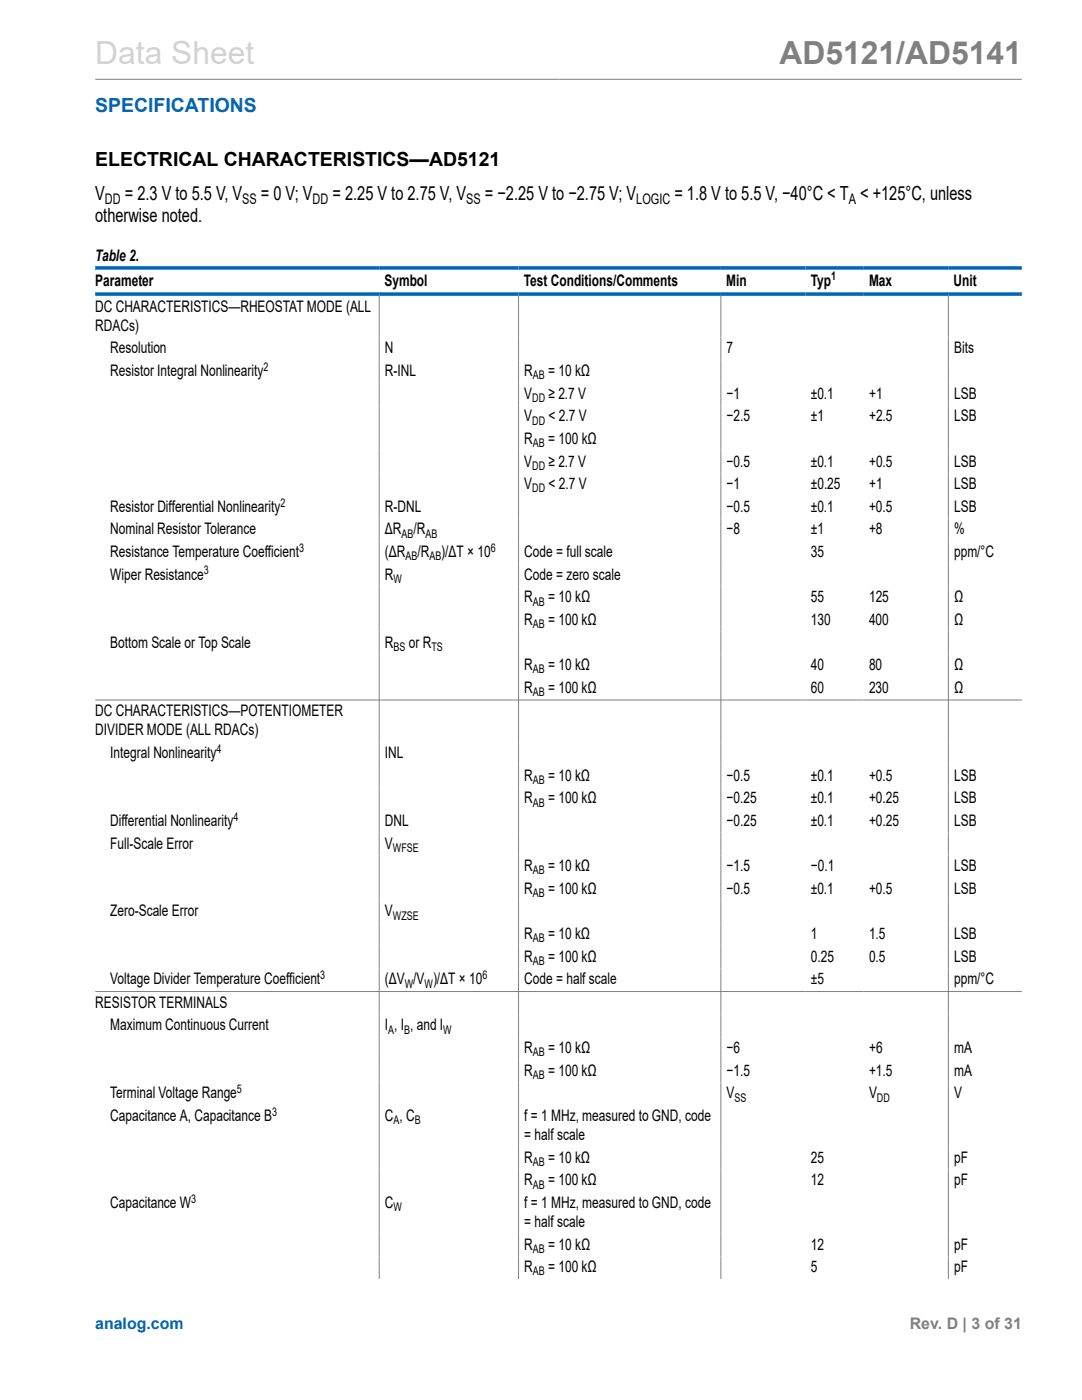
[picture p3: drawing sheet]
<svg xmlns="http://www.w3.org/2000/svg" width="216mm" height="279mm" viewBox="0 0 216 279" stroke-linecap="round" stroke-linejoin="round" font-family="sans-serif">
<defs><g id="words">
<text font-size="6.3" fill="#d3d3d3" x="19" y="12.7">Data Sheet</text>
<text font-size="6.3" fill="#808080" x="155.5" y="12.7">AD5121/AD5141</text>
<text font-size="3.9" fill="#0067b8" x="19" y="22.3">SPECIFICATIONS</text>
<g font-size="3.9">
<text x="19" y="33.2">ELECTRICAL CHARACTERISTICS—AD5121</text>
<text x="19" y="40">V</text>
<text x="24.9" y="40">= 2.3 V to 5.5 V, V</text>
<text x="52.1" y="40">= 0 V; V</text>
<text x="66.3" y="40">= 2.25 V to 2.75 V, V</text>
<text x="96.7" y="40">= −2.25 V to −2.75 V; V</text>
<text x="134.6" y="40">= 1.8 V to 5.5 V, −40°C &lt; T &lt; +125°C, unless</text>
<text x="19" y="44.2">otherwise noted.</text>
</g>
<g font-size="3.2">
<text x="19" y="52.1">Table 2.</text>
<text x="19" y="57">Parameter</text>
<text x="76.7" y="57">Symbol</text>
<text x="104.5" y="57">Test Conditions/Comments</text>
<text x="144.9" y="57">Min</text>
<text x="161.8" y="57">Typ</text>
<text x="173.4" y="57">Max</text>
<text x="190.3" y="57">Unit</text>
<text x="19" y="62.2">DC CHARACTERISTICS—RHEOSTAT MODE (ALL</text>
<text x="19" y="66">RDACs)</text>
<text x="22" y="70.5">Resolution</text>
<text x="76.8" y="70.5">N</text>
<text x="145" y="70.5">7</text>
<text x="190.4" y="70.5">Bits</text>
<text x="22" y="75.1">Resistor Integral Nonlinearity</text>
<text x="76.8" y="75.1">R-INL</text>
<text x="104.6" y="75.1">R</text>
<text x="109.4" y="75.1">= 10 kΩ</text>
<text x="104.6" y="79.6">V</text>
<text x="109.4" y="79.6">≥ 2.7 V</text>
<text x="145" y="79.6">−1</text>
<text x="161.8" y="79.6">±0.1</text>
<text x="173.4" y="79.6">+1</text>
<text x="190.4" y="79.6">LSB</text>
<text x="104.6" y="84.1">V</text>
<text x="104.6" y="88.6">R</text>
<text x="109.4" y="88.6">= 100 kΩ</text>
<text x="109.4" y="84.1">&lt; 2.7 V</text>
<text x="145" y="84.1">−2.5</text>
<text x="161.8" y="84.1">±1</text>
<text x="173.4" y="84.1">+2.5</text>
<text x="190.4" y="84.1">LSB</text>
<text x="104.6" y="93.1">V</text>
<text x="109.4" y="93.1">≥ 2.7 V</text>
<text x="145" y="93.1">−0.5</text>
<text x="161.8" y="93.1">±0.1</text>
<text x="173.4" y="93.1">+0.5</text>
<text x="190.4" y="93.1">LSB</text>
<text x="104.6" y="97.6">V</text>
<text x="109.4" y="97.6">&lt; 2.7 V</text>
<text x="145" y="97.6">−1</text>
<text x="161.8" y="97.6">±0.25</text>
<text x="173.4" y="97.6">+1</text>
<text x="190.4" y="97.6">LSB</text>
<text x="22" y="106.7">Nominal Resistor Tolerance</text>
<text x="22" y="102.2">Resistor Differential Nonlinearity</text>
<text x="76.8" y="102.2">R-DNL</text>
<text x="76.8" y="106.7">ΔR</text>
<text x="82.5" y="106.7">/R</text>
<text x="145" y="106.7">−8</text>
<text x="145" y="102.2">−0.5</text>
<text x="161.8" y="106.7">±1</text>
<text x="161.8" y="102.2">±0.1</text>
<text x="173.4" y="106.7">+8</text>
<text x="173.4" y="102.2">+0.5</text>
<text x="190.4" y="106.7">%</text>
<text x="190.4" y="102.2">LSB</text>
<text x="22" y="111.2">Resistance Temperature Coefficient</text>
<text x="76.8" y="111.2">(ΔR</text>
<text x="83.3" y="111.2">/R</text>
<text x="88.1" y="111.2">)/ΔT × 10</text>
<text x="104.6" y="111.2">Code = full scale</text>
<text x="161.8" y="111.2">35</text>
<text x="190.4" y="111.2">ppm/°C</text>
<text x="22" y="115.7">Wiper Resistance</text>
<text x="76.8" y="115.7">R</text>
<text x="104.6" y="115.7">Code = zero scale</text>
<text x="104.6" y="120.2">R</text>
<text x="104.6" y="124.7">R</text>
<text x="109.4" y="124.7">= 100 kΩ</text>
<text x="109.4" y="120.2">= 10 kΩ</text>
<text x="161.8" y="124.7">130</text>
<text x="161.8" y="120.2">55</text>
<text x="173.4" y="124.7">400</text>
<text x="173.4" y="120.2">125</text>
<text x="190.4" y="124.7">Ω</text>
<text x="190.4" y="120.2">Ω</text>
<text x="22" y="129.2">Bottom Scale or Top Scale</text>
<text x="76.8" y="129.2">R</text>
<text x="81.6" y="129.2">or R</text>
<text x="104.6" y="133.8">R</text>
<text x="109.4" y="133.8">= 10 kΩ</text>
<text x="161.8" y="133.8">40</text>
<text x="173.4" y="133.8">80</text>
<text x="190.4" y="133.8">Ω</text>
<text x="19" y="143">DC CHARACTERISTICS—POTENTIOMETER</text>
<text x="104.6" y="138.3">R</text>
<text x="109.4" y="138.3">= 100 kΩ</text>
<text x="161.8" y="138.3">60</text>
<text x="173.4" y="138.3">230</text>
<text x="190.4" y="138.3">Ω</text>
<text x="19" y="146.8">DIVIDER MODE (ALL RDACs)</text>
<text x="22" y="151.3">Integral Nonlinearity</text>
<text x="76.8" y="151.3">INL</text>
<text x="104.6" y="155.8">R</text>
<text x="109.4" y="155.8">= 10 kΩ</text>
<text x="145" y="155.8">−0.5</text>
<text x="161.8" y="155.8">±0.1</text>
<text x="173.4" y="155.8">+0.5</text>
<text x="190.4" y="155.8">LSB</text>
<text x="104.6" y="160.3">R</text>
<text x="109.4" y="160.3">= 100 kΩ</text>
<text x="145" y="160.3">−0.25</text>
<text x="161.8" y="160.3">±0.1</text>
<text x="173.4" y="160.3">+0.25</text>
<text x="190.4" y="160.3">LSB</text>
<text x="22" y="164.8">Differential Nonlinearity</text>
<text x="76.8" y="164.8">DNL</text>
<text x="145" y="164.8">−0.25</text>
<text x="161.8" y="164.8">±0.1</text>
<text x="173.4" y="164.8">+0.25</text>
<text x="190.4" y="164.8">LSB</text>
<text x="22" y="169.4">Full-Scale Error</text>
<text x="76.8" y="169.4">V</text>
<text x="104.6" y="173.9">R</text>
<text x="109.4" y="173.9">= 10 kΩ</text>
<text x="145" y="173.9">−1.5</text>
<text x="161.8" y="173.9">−0.1</text>
<text x="190.4" y="173.9">LSB</text>
<text x="104.6" y="178.4">R</text>
<text x="109.4" y="178.4">= 100 kΩ</text>
<text x="145" y="178.4">−0.5</text>
<text x="161.8" y="178.4">±0.1</text>
<text x="173.4" y="178.4">+0.5</text>
<text x="190.4" y="178.4">LSB</text>
<text x="22" y="182.9">Zero-Scale Error</text>
<text x="76.8" y="182.9">V</text>
<text x="104.6" y="187.4">R</text>
<text x="104.6" y="191.9">R</text>
<text x="109.4" y="187.4">= 10 kΩ</text>
<text x="109.4" y="191.9">= 100 kΩ</text>
<text x="161.8" y="187.4">1</text>
<text x="161.8" y="191.9">0.25</text>
<text x="173.4" y="187.4">1.5</text>
<text x="173.4" y="191.9">0.5</text>
<text x="190.4" y="187.4">LSB</text>
<text x="190.4" y="191.9">LSB</text>
<text x="22" y="196.4">Voltage Divider Temperature Coefficient</text>
<text x="76.8" y="196.4">(ΔV /V )/ΔT × 10</text>
<text x="104.6" y="196.4">Code = half scale</text>
<text x="161.8" y="196.4">±5</text>
<text x="190.4" y="196.4">ppm/°C</text>
<text x="19" y="201.1">RESISTOR TERMINALS</text>
<text x="22" y="205.7">Maximum Continuous Current</text>
<text x="76.8" y="205.7">I , I , and I</text>
<text x="104.6" y="210.2">R</text>
<text x="104.6" y="214.7">R</text>
<text x="109.4" y="214.7">= 100 kΩ</text>
<text x="109.4" y="210.2">= 10 kΩ</text>
<text x="145" y="214.7">−1.5</text>
<text x="145" y="210.2">−6</text>
<text x="173.4" y="214.7">+1.5</text>
<text x="173.4" y="210.2">+6</text>
<text x="190.4" y="214.7">mA</text>
<text x="190.4" y="210.2">mA</text>
<text x="22" y="219.2">Terminal Voltage Range</text>
<text x="145" y="219.2">V</text>
<text x="173.4" y="219.2">V</text>
<text x="190.4" y="219.2">V</text>
<text x="22" y="223.7">Capacitance A, Capacitance B</text>
<text x="76.8" y="223.7">C , C</text>
<text x="104.6" y="223.7">f = 1 MHz, measured to GND, code</text>
<text x="104.6" y="227.5">= half scale</text>
<text x="104.6" y="232">R</text>
<text x="109.4" y="232">= 10 kΩ</text>
<text x="161.8" y="232">25</text>
<text x="190.4" y="232">pF</text>
<text x="104.6" y="236.6">R</text>
<text x="109.4" y="236.6">= 100 kΩ</text>
<text x="161.8" y="236.6">12</text>
<text x="190.4" y="236.6">pF</text>
<text x="22" y="241.1">Capacitance W</text>
<text x="76.8" y="241.1">C</text>
<text x="104.6" y="241.1">f = 1 MHz, measured to GND, code</text>
<text x="104.6" y="244.9">= half scale</text>
<text x="104.6" y="249.4">R</text>
<text x="109.4" y="249.4">= 10 kΩ</text>
<text x="161.8" y="249.4">12</text>
<text x="190.4" y="249.4">pF</text>
<text x="104.6" y="253.9">R</text>
<text x="109.4" y="253.9">= 100 kΩ</text>
<text x="161.8" y="253.9">5</text>
<text x="190.4" y="253.9">pF</text>
</g>
<text font-size="3.2" fill="#0067b8" x="19" y="265.3">analog.com</text>
<text font-size="3.2" fill="#808080" x="181.5" y="265.3">Rev. D | 3 of 31</text>
<g font-size="2.9">
<text x="20.9" y="40.8">DD</text>
<text x="48.3" y="40.8">SS</text>
<text x="62.4" y="40.8">DD</text>
<text x="93" y="40.8">SS</text>
<text x="127" y="40.8">LOGIC</text>
<text x="169.4" y="40.8">A</text>
</g>
<g font-size="2.4">
<text x="165.8" y="55.9">1</text>
<text x="52.6" y="74">2</text>
<text x="106.3" y="75.7">AB</text>
<text x="106.2" y="80.2">DD</text>
<text x="106.2" y="84.7">DD</text>
<text x="106.3" y="89.2">AB</text>
<text x="106.2" y="93.8">DD</text>
<text x="56" y="101.1">2</text>
<text x="106.2" y="98.3">DD</text>
<text x="80.1" y="107.3">AB</text>
<text x="84.9" y="107.3">AB</text>
<text x="59.7" y="110.1">3</text>
<text x="80.9" y="111.8">AB</text>
<text x="85.7" y="111.8">AB</text>
<text x="97.9" y="110.1">6</text>
<text x="40.7" y="114.6">3</text>
<text x="78.5" y="116.3">W</text>
<text x="106.3" y="120.8">AB</text>
<text x="106.3" y="125.4">AB</text>
<text x="78.5" y="129.9">BS</text>
<text x="86.1" y="129.9">TS</text>
<text x="106.3" y="134.4">AB</text>
<text x="106.3" y="138.9">AB</text>
<text x="43.2" y="150.2">4</text>
<text x="106.3" y="156.4">AB</text>
<text x="106.3" y="161">AB</text>
<text x="46.6" y="163.8">4</text>
<text x="78.4" y="170">WFSE</text>
<text x="106.3" y="174.5">AB</text>
<text x="106.3" y="179">AB</text>
<text x="78.4" y="183.5">WZSE</text>
<text x="106.3" y="188.1">AB</text>
<text x="63.9" y="195.4">3</text>
<text x="80.8" y="197.1">W</text>
<text x="84.7" y="197.1">W</text>
<text x="96.3" y="195.4">6</text>
<text x="106.3" y="192.6">AB</text>
<text x="77.5" y="206.3">A</text>
<text x="80.6" y="206.3">B</text>
<text x="88.5" y="206.3">W</text>
<text x="106.3" y="210.8">AB</text>
<text x="106.3" y="215.3">AB</text>
<text x="47.3" y="218.1">5</text>
<text x="146.6" y="219.8">SS</text>
<text x="175" y="219.8">DD</text>
<text x="54.3" y="222.7">3</text>
<text x="78.5" y="224.4">A</text>
<text x="82.8" y="224.4">B</text>
<text x="106.3" y="232.7">AB</text>
<text x="106.3" y="237.2">AB</text>
<text x="38.1" y="240">3</text>
<text x="78.5" y="241.7">W</text>
<text x="106.3" y="250">AB</text>
<text x="106.3" y="254.6">AB</text>
</g>
</g></defs>
<path d="M19 15.8h184.9M75.7 59v196.3M103.5 59v196.3M143.8 59v196.3M189.2 59v196.3M19 139.7h184.9M19 197.9h184.9" fill="none" stroke="#808080" stroke-width=".2"/>
<path d="M19 53.5h184.9M19 58.7h184.9" fill="none" stroke="#0067b8" stroke-width=".71"/>
<use href="#words"/>
</svg>
